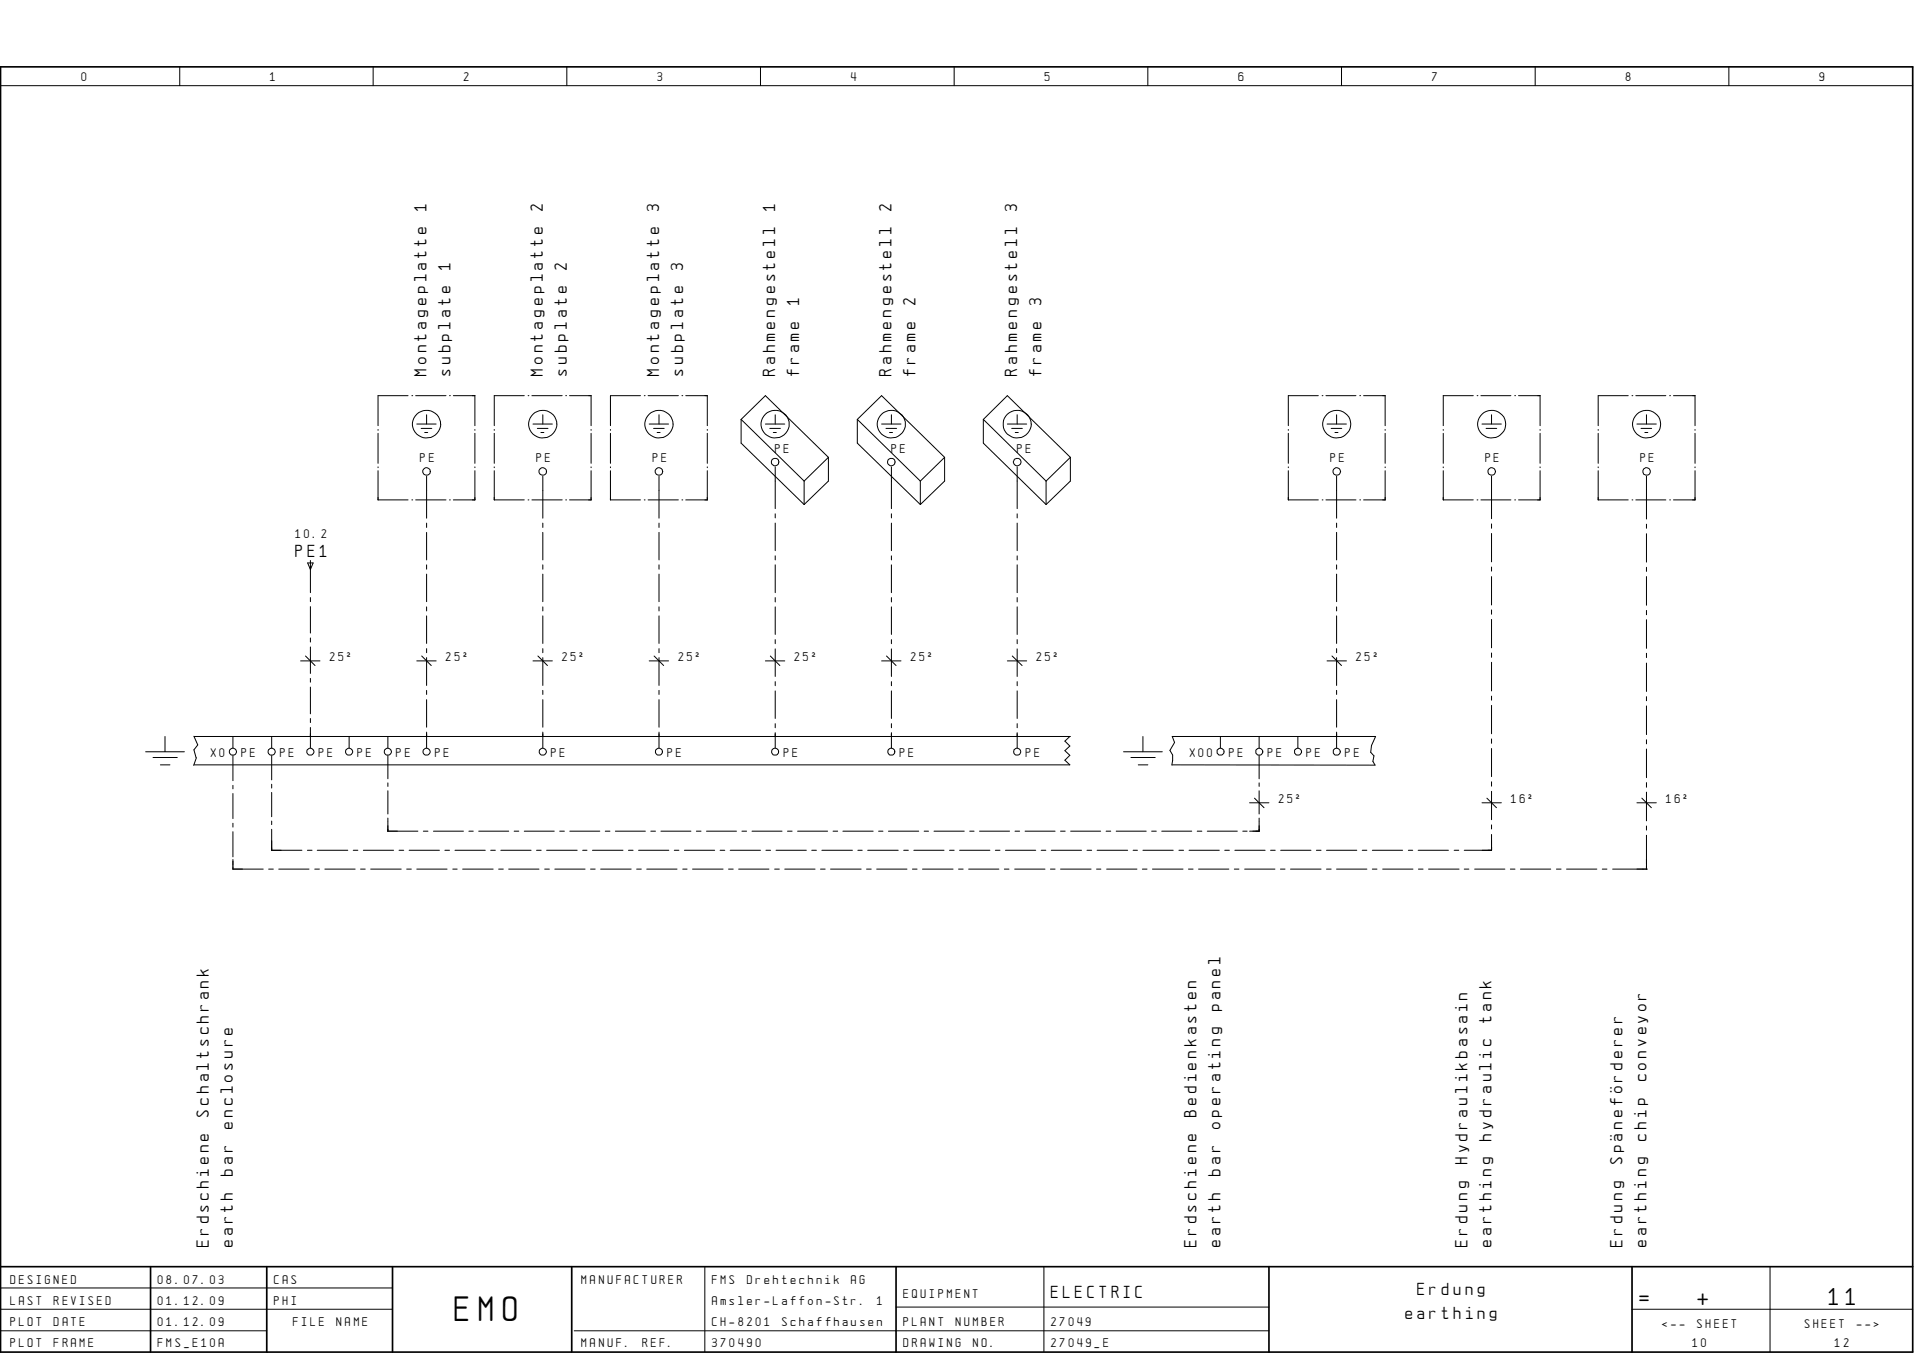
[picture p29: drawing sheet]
<svg xmlns="http://www.w3.org/2000/svg" width="297mm" height="210mm" viewBox="0 0 297 210" stroke-linecap="round" stroke-linejoin="round" font-family="sans-serif">
<defs><g id="words">
<text font-size="4.4" x="70.6" y="205">EMO</text>
<g font-size="3">
<text x="254.4" y="202.4">=</text>
<text x="263.4" y="202.4">+</text>
<text x="283.8" y="202.4">11</text>
</g>
<g font-size="2.2">
<text x="66.2" y="32.7" transform="rotate(-90 66.2 32.7)">1</text>
<text x="84.2" y="32.7" transform="rotate(-90 84.2 32.7)">2</text>
<text x="102.3" y="32.7" transform="rotate(-90 102.3 32.7)">3</text>
<text x="120.3" y="32.7" transform="rotate(-90 120.3 32.7)">1</text>
<text x="138.3" y="32.7" transform="rotate(-90 138.3 32.7)">2</text>
<text x="157.9" y="32.7" transform="rotate(-90 157.9 32.7)">3</text>
<text x="69.9" y="41.9" transform="rotate(-90 69.9 41.9)">1</text>
<text x="88" y="41.9" transform="rotate(-90 88 41.9)">2</text>
<text x="106" y="41.9" transform="rotate(-90 106 41.9)">3</text>
<text x="124" y="47.4" transform="rotate(-90 124 47.4)">1</text>
<text x="142.1" y="47.4" transform="rotate(-90 142.1 47.4)">2</text>
<text x="161.6" y="47.4" transform="rotate(-90 161.6 47.4)">3</text>
<text x="66.2" y="58.3" transform="rotate(-90 66.2 58.3)">Montageplatte</text>
<text x="69.9" y="58.3" transform="rotate(-90 69.9 58.3)">subplate</text>
<text x="84.2" y="58.3" transform="rotate(-90 84.2 58.3)">Montageplatte</text>
<text x="88" y="58.3" transform="rotate(-90 88 58.3)">subplate</text>
<text x="102.3" y="58.3" transform="rotate(-90 102.3 58.3)">Montageplatte</text>
<text x="106" y="58.3" transform="rotate(-90 106 58.3)">subplate</text>
<text x="120.3" y="58.3" transform="rotate(-90 120.3 58.3)">Rahmengestell</text>
<text x="124" y="58.3" transform="rotate(-90 124 58.3)">frame</text>
<text x="138.3" y="58.3" transform="rotate(-90 138.3 58.3)">Rahmengestell</text>
<text x="142.1" y="58.3" transform="rotate(-90 142.1 58.3)">frame</text>
<text x="157.9" y="58.3" transform="rotate(-90 157.9 58.3)">Rahmengestell</text>
<text x="161.6" y="58.3" transform="rotate(-90 161.6 58.3)">frame</text>
<text x="45.8" y="86.4">PE1</text>
<text x="189.4" y="156.8" transform="rotate(-90 189.4 156.8)">panel</text>
<text x="231.5" y="158.7" transform="rotate(-90 231.5 158.7)">tank</text>
<text x="255.5" y="167.8" transform="rotate(-90 255.5 167.8)">conveyor</text>
<text x="32.4" y="173.3" transform="rotate(-90 32.4 173.3)">Schaltschrank</text>
<text x="185.7" y="173.3" transform="rotate(-90 185.7 173.3)">Bedienkasten</text>
<text x="36.1" y="175.1" transform="rotate(-90 36.1 175.1)">enclosure</text>
<text x="189.4" y="175.1" transform="rotate(-90 189.4 175.1)">operating</text>
<text x="231.5" y="177" transform="rotate(-90 231.5 177)">hydraulic</text>
<text x="255.5" y="177" transform="rotate(-90 255.5 177)">chip</text>
<text x="36.1" y="182.5" transform="rotate(-90 36.1 182.5)">bar</text>
<text x="189.4" y="182.5" transform="rotate(-90 189.4 182.5)">bar</text>
<text x="227.8" y="180.6" transform="rotate(-90 227.8 180.6)">Hydraulikbasain</text>
<text x="251.8" y="180.6" transform="rotate(-90 251.8 180.6)">Sp„nef”rderer</text>
<text x="32.4" y="193.5" transform="rotate(-90 32.4 193.5)">Erdschiene</text>
<text x="36.1" y="193.5" transform="rotate(-90 36.1 193.5)">earth</text>
<text x="185.7" y="193.5" transform="rotate(-90 185.7 193.5)">Erdschiene</text>
<text x="189.4" y="193.5" transform="rotate(-90 189.4 193.5)">earth</text>
<text x="227.8" y="193.5" transform="rotate(-90 227.8 193.5)">Erdung</text>
<text x="231.5" y="193.5" transform="rotate(-90 231.5 193.5)">earthing</text>
<text x="251.8" y="193.5" transform="rotate(-90 251.8 193.5)">Erdung</text>
<text x="255.5" y="193.5" transform="rotate(-90 255.5 193.5)">earthing</text>
<text x="163.1" y="201.3">ELECTRIC</text>
<text x="220" y="201">Erdung</text>
<text x="218.1" y="204.6">earthing</text>
</g>
<g font-size="1.6">
<text x="12.7" y="12.6">0</text>
<text x="41.9" y="12.6">1</text>
<text x="72" y="12.6">2</text>
<text x="102.1" y="12.6">3</text>
<text x="132.1" y="12.6">4</text>
<text x="162.1" y="12.6">5</text>
<text x="192.2" y="12.6">6</text>
<text x="222.2" y="12.6">7</text>
<text x="252.3" y="12.6">8</text>
<text x="282.4" y="12.6">9</text>
<text x="65.2" y="71.7">PE</text>
<text x="83.3" y="71.7">PE</text>
<text x="101.3" y="71.7">PE</text>
<text x="120.3" y="70.2">PE</text>
<text x="138.3" y="70.2">PE</text>
<text x="157.9" y="70.2">PE</text>
<text x="206.5" y="71.7">PE</text>
<text x="230.5" y="71.7">PE</text>
<text x="254.6" y="71.7">PE</text>
<text x="45.8" y="83.4">10.2</text>
<text x="51.2" y="102.5">25ý</text>
<text x="69.2" y="102.5">25ý</text>
<text x="87.2" y="102.5">25ý</text>
<text x="105.3" y="102.5">25ý</text>
<text x="123.3" y="102.5">25ý</text>
<text x="141.3" y="102.5">25ý</text>
<text x="160.9" y="102.5">25ý</text>
<text x="210.5" y="102.5">25ý</text>
<text x="32.7" y="117.4">X0</text>
<text x="37.5" y="117.4">PE</text>
<text x="43.5" y="117.4">PE</text>
<text x="49.5" y="117.4">PE</text>
<text x="55.5" y="117.4">PE</text>
<text x="61.5" y="117.4">PE</text>
<text x="67.5" y="117.4">PE</text>
<text x="85.6" y="117.4">PE</text>
<text x="103.6" y="117.4">PE</text>
<text x="121.6" y="117.4">PE</text>
<text x="139.7" y="117.4">PE</text>
<text x="159.2" y="117.4">PE</text>
<text x="184.7" y="117.4">X00</text>
<text x="190.8" y="117.4">PE</text>
<text x="196.8" y="117.4">PE</text>
<text x="202.8" y="117.4">PE</text>
<text x="208.8" y="117.4">PE</text>
<text x="198.5" y="124.6">25ý</text>
<text x="234.5" y="124.6">16ý</text>
<text x="258.6" y="124.6">16ý</text>
<text x="1.6" y="199.1">DESIGNED</text>
<text x="1.6" y="202.4">LAST</text>
<text x="8.4" y="202.4">REVISED</text>
<text x="24.5" y="199.1">08.07.03</text>
<text x="24.5" y="202.4">01.12.09</text>
<text x="42.5" y="199.1">CAS</text>
<text x="42.5" y="202.4">PHI</text>
<text x="90.3" y="199.1">MANUFACTURER</text>
<text x="110.5" y="202.4">Amsler-Laffon-Str.</text>
<text x="110.5" y="199.1">FMS</text>
<text x="115.9" y="199.1">Drehtechnik</text>
<text x="132.1" y="199.1">AG</text>
<text x="136.1" y="202.4">1</text>
<text x="140.2" y="201.3">EQUIPMENT</text>
<text x="1.6" y="205.7">PLOT</text>
<text x="1.6" y="209">PLOT</text>
<text x="8.4" y="205.7">DATE</text>
<text x="8.4" y="209">FRAME</text>
<text x="24.5" y="205.7">01.12.09</text>
<text x="24.5" y="209">FMS_E10A</text>
<text x="45.5" y="205.7">FILE</text>
<text x="52.2" y="205.7">NAME</text>
<text x="90.3" y="209">MANUF.</text>
<text x="99.7" y="209">REF.</text>
<text x="110.5" y="209">370490</text>
<text x="110.5" y="205.7">CH-8201</text>
<text x="121.4" y="205.7">Schaffhausen</text>
<text x="140.2" y="205.7">PLANT</text>
<text x="140.2" y="209">DRAWING</text>
<text x="148.3" y="205.7">NUMBER</text>
<text x="151" y="209">NO.</text>
<text x="163.1" y="205.7">27049</text>
<text x="163.1" y="209">27049_E</text>
<text x="258" y="206.1">&lt;--</text>
<text x="262.7" y="209">10</text>
<text x="263.4" y="206.1">SHEET</text>
<text x="280.1" y="206.1">SHEET</text>
<text x="284.8" y="209">12</text>
<text x="288.2" y="206.1">--&gt;</text>
</g>
</g></defs>
<g fill="none" stroke="#000" stroke-width=".16">
<path d="M.1 13.3h296.7M27.9 10.4v2.9M57.9 10.4v2.9M88 10.4v2.9M118 10.4v2.9M148.1 10.4v2.9M178.1 10.4v2.9M208.2 10.4v2.9M238.2 10.4v2.9M268.3 10.4v2.9M58.7 66.6v.2M58.7 67.2v4.7"/>
<path d="M58.7 72.4v.2M58.7 73v4.6h4.6M63.3 61.4h-4.6v4.6M63.9 77.6h.1M63.9 61.4h.1M64.5 77.6h4.7M64.5 61.4h4.7M64.7 64.3a2.16 2.16 0 0 1 3.1 0 2.16 2.16 0 0 1-.2 3.2 2.16 2.16 0 0 1-3-.3 2.16 2.16 0 0 1 .1-2.9zM64.7 65.8h3M65.4 66.5h1.6M65.9 67.1h.5M66.2 64.3v1.5"/>
<path d="M66.2 73.9v6.5M69.8 77.6h.1M69.8 61.4h.1M70.4 61.4h3.3v4.6M73.7 73v4.6h-3.3M73.7 66.6v.2M73.7 67.2v4.7M73.7 72.4v.2M76.7 73v4.6h4.7M76.7 66.6v.2M76.7 67.2v4.7M76.7 72.4v.2"/>
<path d="M81.4 61.4h-4.7v4.6M82 77.6h.1M82 61.4h.1M82.5 77.6h4.7M82.5 61.4h4.7M82.7 64.3a2.16 2.16 0 0 1 3.2 0 2.16 2.16 0 0 1-.3 3.2 2.16 2.16 0 0 1-3-.3 2.16 2.16 0 0 1 .1-2.9zM82.7 65.8h3M83.4 66.5h1.6M83.9 67.1h.5M84.2 64.3v1.5M84.2 73.9v6.5M87.8 77.6h.1"/>
<path d="M87.8 61.4h.1M88.4 61.4h3.3v4.6M91.7 73v4.6h-3.3M91.7 66.6v.2M91.7 67.2v4.7M91.7 72.4v.2M94.7 73v4.6h4.7M94.7 66.6v.2M94.7 67.2v4.7M94.7 72.4v.2M99.4 61.4h-4.7v4.6M100 77.6h.1"/>
<path d="M100 61.4h.1M100.6 77.6h4.7M100.6 61.4h4.7M100.7 64.3a2.16 2.16 0 0 1 3.2 0 2.16 2.16 0 0 1-.3 3.2 2.16 2.16 0 0 1-3-.3 2.16 2.16 0 0 1 .1-2.9zM100.7 65.8h3.1M101.4 66.5h1.7M102 67.1h.4M102.3 64.3v1.5M102.3 73.9v6.5M105.8 77.6h.2M105.8 61.4h.2M106.4 61.4h3.4v4.6"/>
<path d="M109.8 73v4.6h-3.4M109.8 66.6v.2M109.8 67.2v4.7M109.8 72.4v.2M115 65.1l3.8-3.7 9.8 9.6M115 65.1l9.8 9.5M115 65.1v3.6l9.8 9.6M118.8 65.8h3M119.5 66.5h1.6M120 67.1h.5M120.3 64.3v1.5M120.3 72.4v6.5"/>
<path d="M120.3 79.7v.6M124.8 74.6v3.7M128.6 71l-3.8 3.6M128.6 71v3.6l-3.8 3.7M133.1 65.1l3.7-3.7 9.8 9.6M133.1 65.1l9.7 9.5M133.1 65.1v3.6l9.7 9.6M136.8 65.8h3M137.5 66.5h1.6M138 67.1h.5M138.3 64.3v1.5M138.3 72.4v6.5"/>
<path d="M138.3 79.7v.6M142.8 74.6v3.7M146.6 71l-3.8 3.6M146.6 71v3.6l-3.8 3.7M152.6 65.1l3.7-3.7 9.8 9.6M152.6 65.1l9.7 9.5M152.6 65.1v3.6l9.7 9.6M156.3 64.3a2.16 2.16 0 0 1 3.2 0 2.16 2.16 0 0 1-.3 3.2 2.16 2.16 0 0 1-3-.3 2.16 2.16 0 0 1 .1-2.9zM156.3 65.8h3M157 66.5h1.7M157.6 67.1h.4M157.9 64.3v1.5"/>
<path d="M157.9 72.4v6.5M157.9 79.7v.6M162.3 74.6v3.7M166.1 71l-3.8 3.6M166.1 71v3.6l-3.8 3.7M199.9 73v4.6h4.7M199.9 66.6v.2M199.9 67.2v4.7M199.9 72.4v.2M204.6 61.4h-4.7v4.6M205.2 77.6h.1M205.2 61.4h.1"/>
<path d="M205.8 77.6h4.6M205.8 61.4h4.6M205.9 65.8h3.1M206.6 66.5h1.6M207.2 67.1h.4M207.4 64.3v1.5M207.4 73.9v6.5M211 77.6h.2M211 61.4h.2M211.6 61.4h3.4v4.6M215 73v4.6h-3.4M215 66.6v.2"/>
<path d="M215 67.2v4.7M215 72.4v.2M224 73v4.6h4.6M224 66.6v.2M224 67.2v4.7M224 72.4v.2M228.6 61.4h-4.6v4.6M229.2 77.6h.2M229.2 61.4h.2M229.8 77.6h4.7M229.8 61.4h4.7M230 65.8h3"/>
<path d="M230.6 66.5h1.7M231.5 64.3v1.5M231.5 73.9v6.6M235.1 77.6h.1M235.1 61.4h.1M235.7 61.4h3.3v4.6M239 73v4.6h-3.3M239 66.6v.2M239 67.2v4.7M239 72.4v.2M248 73v4.6h4.7M248 66.6v.2"/>
<path d="M248 67.2v4.7M248 72.4v.2M252.7 61.4h-4.7v4.6M253.3 77.6h.1M253.3 61.4h.1M253.9 77.6h4.6M253.9 61.4h4.6M254 65.8h3M254.7 66.5h1.6M255.3 67.1h.4M255.5 64.3v1.5M255.5 73.9v6.6"/>
<path d="M259.1 77.6h.1M259.1 61.4h.1M259.7 61.4h3.4v4.6M263.1 73v4.6h-3.4M263.1 66.6v.2M263.1 67.2v4.7M263.1 72.4v.2M47.7 87.3h.9l-.4 1zM48.2 87v4.9M48.2 92.7v.6M48.2 94.1v4.1M48.2 99v.6"/>
<path d="M66.2 81.2v.6M66.2 82.6v4.3M66.2 87.6v.7M66.2 89.1v4.2M66.2 94.1v.7M66.2 95.5v4.3M84.2 81.2v.6M84.2 82.6v4.3M84.2 87.6v.7M84.2 89.1v4.2M84.2 94.1v.7M84.2 95.5v4.3"/>
<path d="M102.3 81.2v.6M102.3 82.6v4.3M102.3 87.6v.7M102.3 89.1v4.2M102.3 94.1v.7M102.3 95.5v4.3M120.3 81.2v4.2M120.3 86.2v.7M120.3 87.6v4.3M120.3 92.7v.7M120.3 94.1v4.3M120.3 99.2v.7"/>
<path d="M138.3 81.2v4.2M138.3 86.2v.7M138.3 87.6v4.3M138.3 92.7v.7M138.3 94.1v4.3M138.3 99.2v.7M157.9 81.2v4.2M157.9 86.2v.7M157.9 87.6v4.3M157.9 92.7v.7M157.9 94.1v4.3M157.9 99.2v.7"/>
<path d="M207.4 81.2v.6M207.4 82.6v4.3M207.4 87.6v.7M207.4 89.1v4.2M207.4 94.1v.7M207.4 95.5v4.3M231.5 81.3v.7M231.5 82.8v4.4M231.5 88v.6M231.5 89.5v4.4M231.5 94.6v.7M231.5 96.1v4.4"/>
<path d="M255.5 81.3v.7M255.5 82.8v4.4M255.5 88v.6M255.5 89.5v4.4M255.5 94.7v.7M255.5 96.1v4.5M22.6 116.6h6M23.7 117.5h3.8M24.9 118.7h1.5M25.6 114.3v2.3M30.1 114.2l.6 1.4-.6 .7 .3 1.3M30.1 114.3h136"/>
<path d="M30.5 117.6l-.4 1.1M36.1 114.3v1.7M36.1 117.2v3.9M42.2 114.3v1.7M42.2 117.2v3.8M46.6 102.5h3.1M47.4 101.8l1.5 1.5M48.2 100.4v4.1M48.2 105.2v.6M48.2 106.6v4.1M48.2 111.5v.6M48.2 112.9v3.1"/>
<path d="M54.2 114.3v1.7M60.2 114.3v1.7M60.2 117.2v3.6M64.7 102.5h3M65.4 101.8l1.5 1.5M66.2 100.6v.7M66.2 102v4.3M66.2 107.1v.6M66.2 108.5v4.3M66.2 113.6v2.4M82.7 102.5h3M83.5 101.8l1.5 1.5"/>
<path d="M84.2 100.6v.7M84.2 102v4.3M84.2 107.1v.6M84.2 108.5v4.3M84.2 113.6v2.4M100.7 102.5h3.1M101.5 101.8l1.5 1.5M102.3 100.6v.7M102.3 102v4.3M102.3 107.1v.6M102.3 108.5v4.3M102.3 113.6v2.4"/>
<path d="M118.8 102.5h3M119.5 101.8l1.5 1.5M120.3 100.7v4.2M120.3 105.7v.7M120.3 107.2v4.3M120.3 112.3v.6M120.3 113.7v2.3M136.8 102.5h3M137.6 101.8l1.5 1.5M138.3 100.7v4.2M138.3 105.7v.7M138.3 107.2v4.3"/>
<path d="M138.3 112.3v.6M138.3 113.7v2.3M156.3 102.5h3M157.1 101.8l1.5 1.5M157.9 100.7v4.2M157.9 105.7v.7M157.9 107.2v4.3M157.9 112.3v.6M157.9 113.7v2.3M166 114.3l-.7 .7 .7 .7-.7 .8 .7 .7-.7 .7 .7 .8h-135.9M174.4 116.6h6M175.5 117.5h3.8"/>
<path d="M176.7 118.7h1.4M177.4 114.3v2.3M181.9 114.3h31.6l-.7 1.4-.1 1 .5 .6-.1 .8 .3 .6h-31.5M181.9 114.3l.4 .9-.7 1.2 .4 .7-.1 1.6M189 116.3a.54 .54 0 0 1 .7-.1 .54 .54 0 0 1 .1 .8l-.2 .1h-.5l-.2-.3zM189.4 114.3v1.7M195.1 116.2a.58 .58 0 0 1 .6 0 .58 .58 0 0 1 .3 .6l-.3 .3h-.6l-.2-.3v-.4zM195.4 114.3v1.7M195.4 117.2v3.6M201 116.3a.56 .56 0 0 1 .7-.2 .56 .56 0 0 1 .3 .7l-.3 .3h-.6l-.2-.3zM201.4 114.3v1.7M205.9 102.5h3.1"/>
<path d="M206.7 101.8l1.5 1.5M207 116.3a.56 .56 0 0 1 .7-.2 .56 .56 0 0 1 .3 .7l-.3 .3h-.6l-.2-.3zM207.4 100.6v.7M207.4 102v4.3M207.4 107.1v.6M207.4 108.5v4.3M207.4 113.6v2.4M231.5 101.3v.7M231.5 102.7v4.5M231.5 108v.6M231.5 109.4v4.4M231.5 114.6v.7"/>
<path d="M231.5 116.1v4.4M255.5 101.3v.7M255.5 102.9v4.4M255.5 108.1v.6M255.5 109.5v4.5M255.5 114.8v.6M255.5 116.2v4.4M36.1 121.8v.6M36.1 123.1v3.9M36.1 127.7v.6M36.1 129v3.9M36.1 133.3v1.5h4.7"/>
<path d="M41.7 134.8h.7M42.2 121.7v.6M42.2 122.9v3.8M42.2 127.4v.5M42.2 128.7v3.2h4.7M43.3 134.8h4.7M47.7 131.9h.7M48.8 134.8h.8M49.2 131.9h4.8M50.4 134.8h4.7M54.8 131.9h.7M56 134.8h.7"/>
<path d="M56.4 131.9h4.7M57.5 134.8h4.8M60.2 121.5v.5M60.2 122.7v3.6M60.2 126.9v.6M60.2 127.5v1.4h4.7M61.9 131.9h.8M63.1 134.8h.7M63.5 131.9h4.7M64.7 134.8h4.7M65.7 128.9h.7M67.3 128.9h4.6"/>
<path d="M69 131.9h.8M70.3 134.8h.6M70.6 131.9h4.7M71.8 134.8h4.7M72.8 128.9h.6M74.3 128.9h4.6M76.2 131.9h.7M77.4 134.8h.7M77.7 131.9h4.7M78.9 134.8h4.7M79.8 128.9h.7M81.4 128.9h4.6"/>
<path d="M83.3 131.9h.7M84.5 134.8h.8M84.8 131.9h4.8M86.1 134.8h4.7M86.9 128.9h.7M88.4 128.9h4.7M90.4 131.9h.7M91.6 134.8h.8M91.9 131.9h4.8M93.2 134.8h4.8M93.9 128.9h.8M95.5 128.9h4.7"/>
<path d="M97.5 131.9h.8M98.8 134.8h.7M99.1 131.9h4.7M100.4 134.8h4.7M101 128.9h.7M102.6 128.9h4.6M104.6 131.9h.8M106 134.8h.6M106.2 131.9h4.7M107.5 134.8h4.7M108.1 128.9h.7M109.6 128.9h4.7"/>
<path d="M111.8 131.9h.7M113.1 134.8h.7M113.3 131.9h4.7M114.6 134.8h4.7M115.1 128.9h.8M116.7 128.9h4.7M118.9 131.9h.7M120.2 134.8h.7M120.4 131.9h4.7M121.8 134.8h4.7M122.2 128.9h.7M123.8 128.9h4.6"/>
<path d="M126 131.9h.7M127.3 134.8h.8M127.5 131.9h4.8M128.9 134.8h4.7M129.3 128.9h.7M130.8 128.9h4.7M133.1 131.9h.7M134.5 134.8h.7M134.7 131.9h4.7M136.1 134.8h4.7M136.4 128.9h.6M137.9 128.9h4.7"/>
<path d="M140.2 131.9h.8M141.6 134.8h.7M141.8 131.9h4.7M143.2 134.8h4.7M143.4 128.9h.7M144.9 128.9h4.7M147.4 131.9h.7M148.8 134.8h.7M148.9 131.9h4.7M150.3 134.8h4.7M150.5 128.9h.7M152 128.9h4.7"/>
<path d="M154.5 131.9h.7M155.9 134.8h.7M156 131.9h4.7M157.5 134.8h4.7M157.5 128.9h.7M159.1 128.9h4.6M161.6 131.9h.7M163 134.8h.7M163.1 131.9h4.7M164.6 128.9h.7M164.6 134.8h4.7M166.2 128.9h4.6"/>
<path d="M168.7 131.9h.7M170.2 134.8h.7M170.3 131.9h4.7M171.7 128.9h.7M171.7 134.8h4.7M173.2 128.9h4.7M175.8 131.9h.7M177.3 134.8h.7M177.4 131.9h4.7M178.7 128.9h.7M178.9 134.8h4.7M180.3 128.9h4.7"/>
<path d="M183 131.9h.7M184.4 134.8h.8M184.5 131.9h4.7M185.8 128.9h.7M186 134.8h4.7M187.4 128.9h4.6M190.1 131.9h.7M191.6 134.8h.7M191.6 131.9h4.7M192.9 128.9h.6M193.2 134.8h4.7M193.9 124.5h3"/>
<path d="M194.7 123.8l1.5 1.5M195.4 121.5v.5M195.4 122.7v3.6M195.4 126.9v.6M195.4 127.5v1.4h-1.5M197.2 131.9h.7M198.7 134.8h.7M198.8 131.9h4.7M200.3 134.8h4.7M204.3 131.9h.7M205.9 131.9h4.7M205.9 134.8h.7"/>
<path d="M207.4 134.8h4.7M211.4 131.9h.7M213 131.9h4.7M213 134.8h.7M214.6 134.8h4.7M218.6 131.9h.6M220.1 131.9h4.7M220.1 134.8h.7M221.7 134.8h4.7M225.7 131.9h.7M227.2 134.8h.8M228.9 134.8h4.6"/>
<path d="M230 124.5h3M230.8 123.8l1.4 1.5M231.5 121.3v.7M231.5 122.8v4.4M231.5 128v.6M231.5 129.5v2.4h-4.3M234.4 134.8h.7M236 134.8h4.7M241.6 134.8h.7M243.1 134.8h4.7M248.7 134.8h.7M250.3 134.8h5.2"/>
<path d="M254 124.5h3M254.8 123.8l1.5 1.5M255.5 134.8h.1M255.5 121.4v.7M255.5 122.9v4.4M255.5 128.1v.7M255.5 129.6v5.2M.1 199.8h60.8M109.4 196.5v13.3M162 196.5v13.3M274.7 196.5v13.3M.1 203.1h60.8"/>
<path d="M.1 206.5h41.3M89.1 206.5h107.8M139.1 202.8h57.8M253.3 203.1h43.5"/>
<circle cx="66.2" cy="73.1" r=".59"/>
<circle cx="84.2" cy="73.1" r=".59"/>
<circle cx="102.3" cy="73.1" r=".59"/>
<circle cx="120.3" cy="65.8" r="2.16"/>
<circle cx="120.3" cy="71.7" r=".59"/>
<circle cx="138.3" cy="65.8" r="2.16"/>
<circle cx="138.3" cy="71.7" r=".59"/>
<circle cx="157.9" cy="71.7" r=".59"/>
<circle cx="207.5" cy="65.8" r="2.17"/>
<circle cx="207.5" cy="73.1" r=".59"/>
<circle cx="231.5" cy="65.8" r="2.17"/>
<circle cx="231.5" cy="73.1" r=".59"/>
<circle cx="255.5" cy="73.1" r=".58"/>
<circle cx="255.6" cy="65.8" r="2.17"/>
<circle cx="36.1" cy="116.6" r=".55"/>
<circle cx="42.2" cy="116.6" r=".55"/>
<circle cx="48.2" cy="116.6" r=".55"/>
<circle cx="54.2" cy="116.6" r=".55"/>
<circle cx="60.2" cy="116.6" r=".55"/>
<circle cx="66.2" cy="116.6" r=".55"/>
<circle cx="84.2" cy="116.6" r=".55"/>
<circle cx="102.3" cy="116.6" r=".55"/>
<circle cx="120.3" cy="116.6" r=".56"/>
<circle cx="138.3" cy="116.6" r=".56"/>
<circle cx="157.9" cy="116.6" r=".55"/>
</g>
<path d="M.1 10.4h296.7v199.4h-296.7zM.1 196.5h296.7M23.4 196.5v13.3M41.4 196.5v13.3M60.9 196.5v13.3M88.7 196.5v13.3M139.1 196.5v13.3M196.9 196.5v13.3M253.3 196.5v13.3" fill="none" stroke="#000" stroke-width=".26"/>
<use href="#words"/>
</svg>
